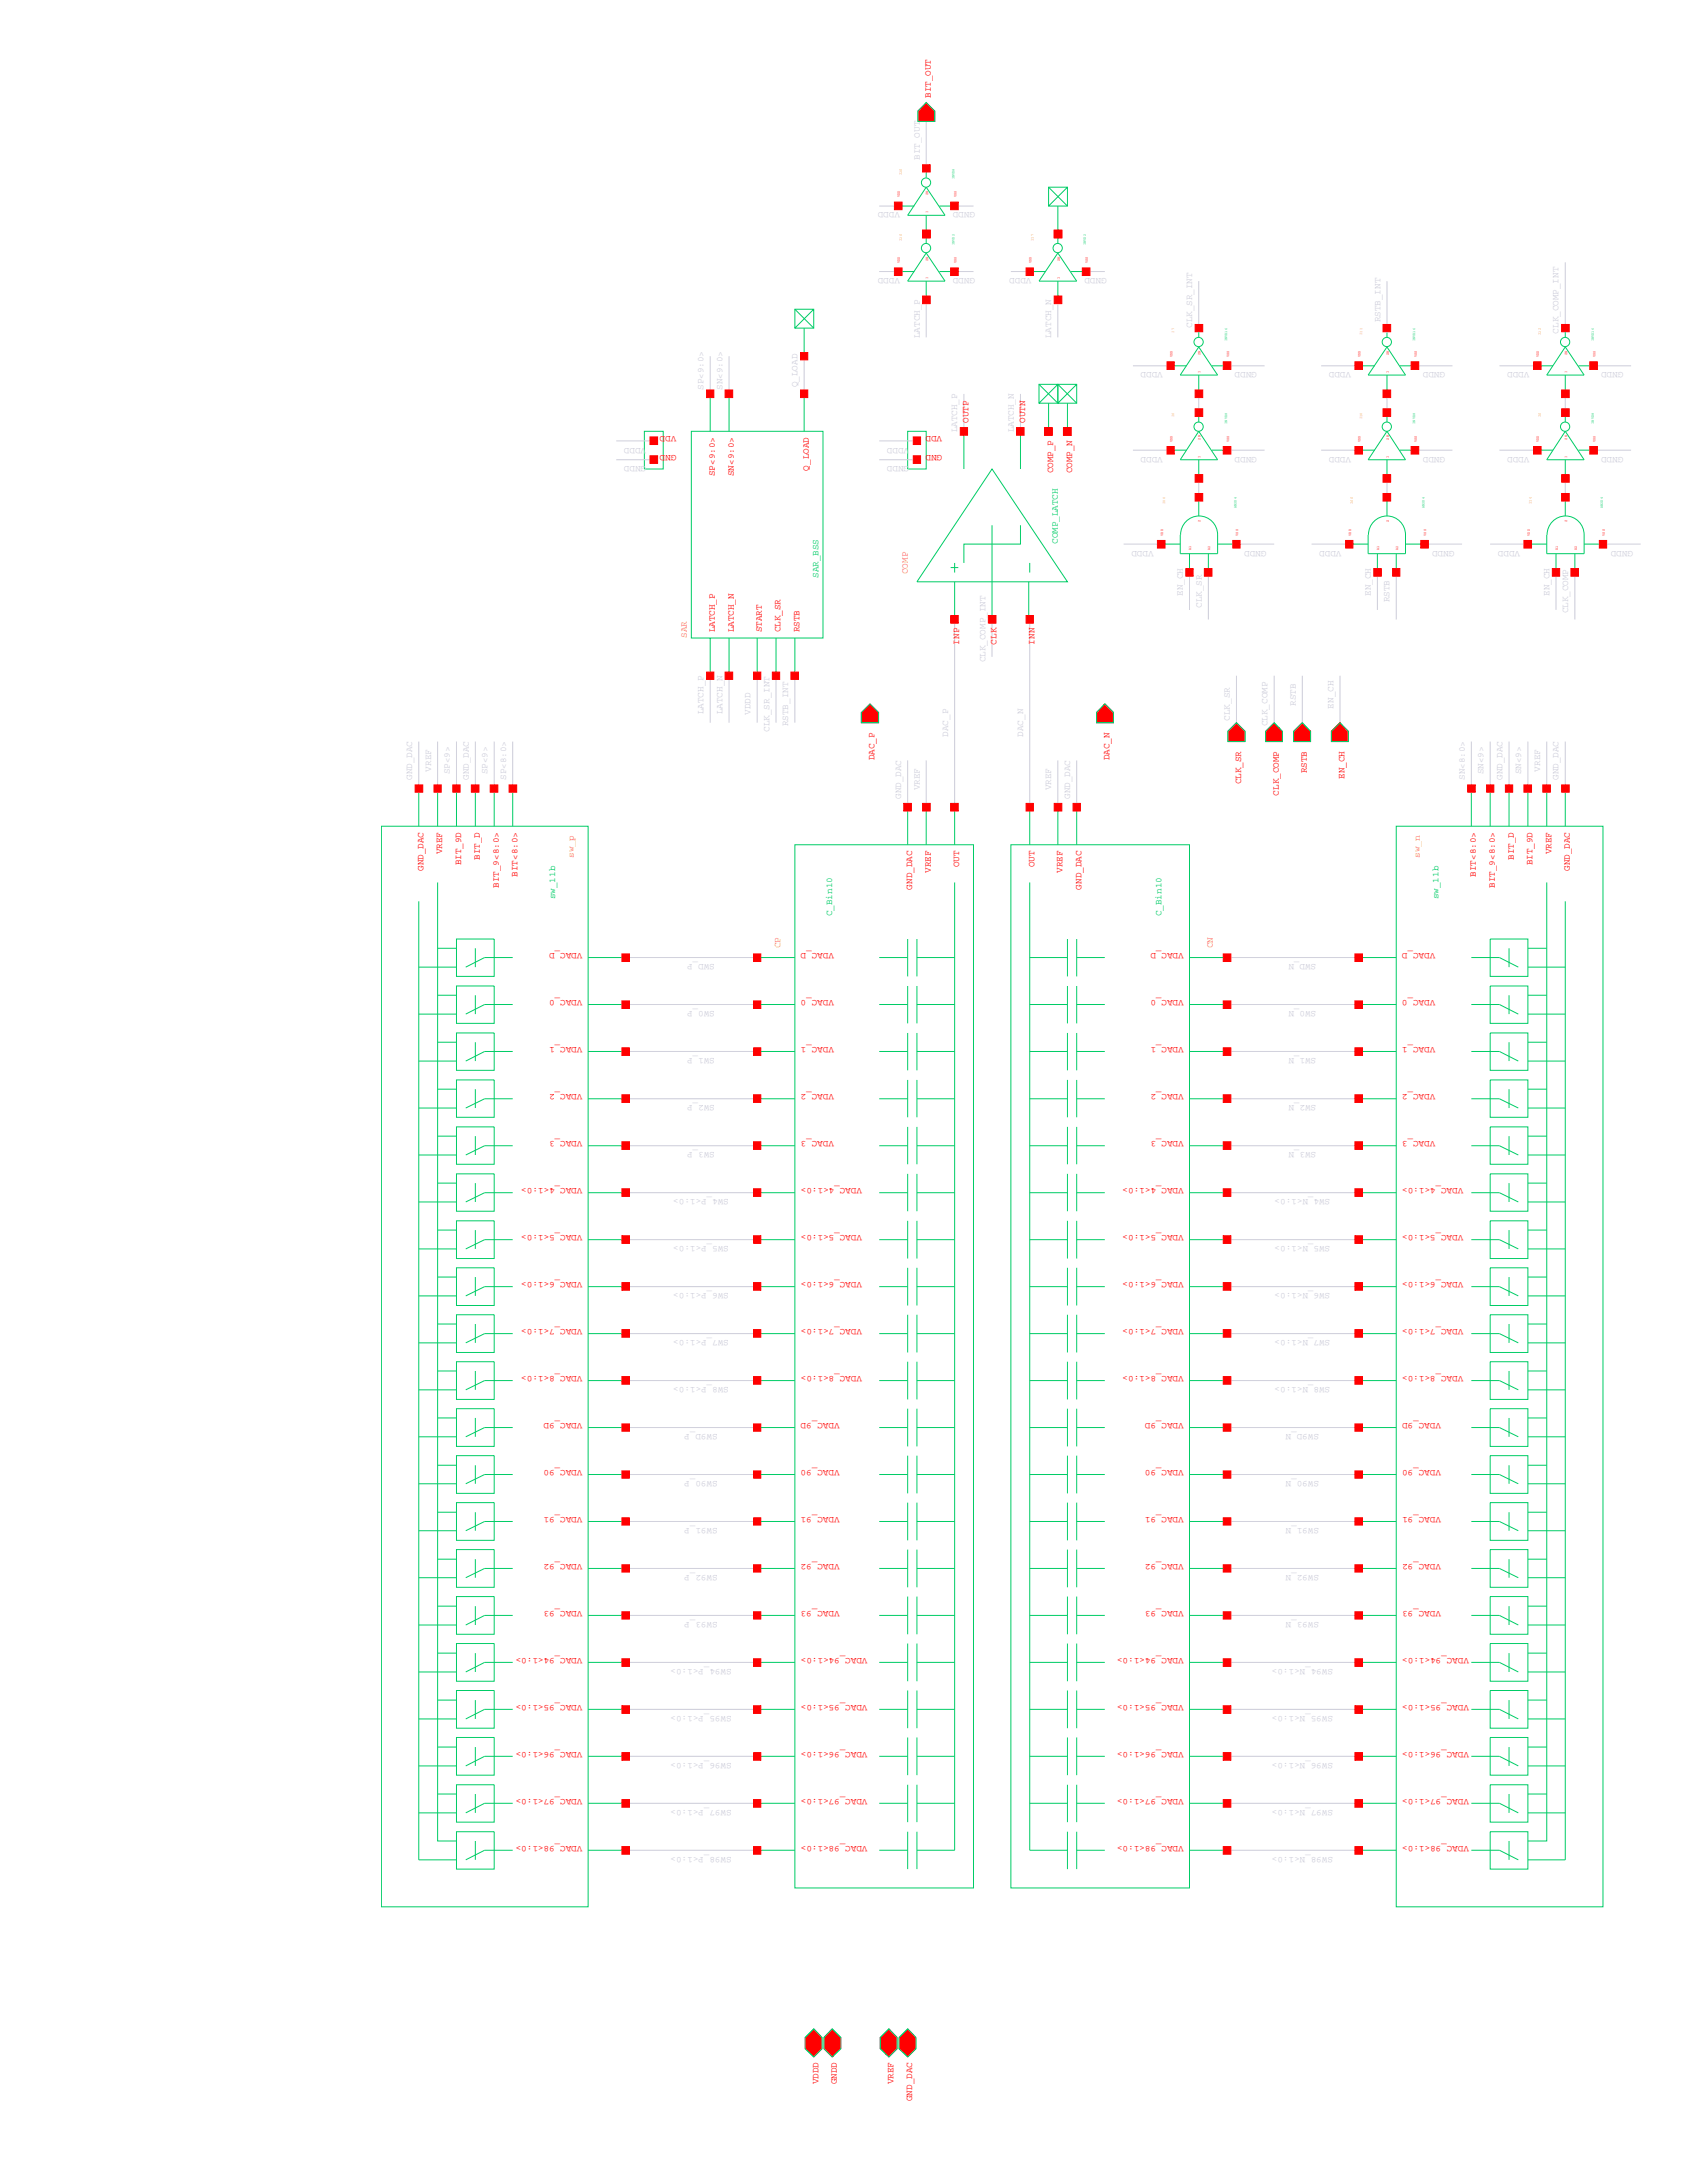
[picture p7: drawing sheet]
<svg xmlns="http://www.w3.org/2000/svg" width="216mm" height="279mm" viewBox="0 0 216 279" stroke-linecap="round" stroke-linejoin="round" font-family="sans-serif">
<defs><g id="words">
<g font-size="1.2" fill="#f00">
<text x="119.1" y="12.5" transform="rotate(-90 119.1 12.5)">BIT_OUT</text>
<text x="86.6" y="58.3" transform="rotate(-180 86.6 58.3)">GND</text>
<text x="86.6" y="55.8" transform="rotate(-180 86.6 55.8)">VDD</text>
<text x="120.6" y="58.3" transform="rotate(-180 120.6 58.3)">GND</text>
<text x="120.6" y="55.8" transform="rotate(-180 120.6 55.8)">VDD</text>
<text x="124" y="54.1" transform="rotate(-90 124 54.1)">OUTP</text>
<text x="131.2" y="54.1" transform="rotate(-90 131.2 54.1)">OUTN</text>
<text x="91.5" y="60.9" transform="rotate(-90 91.5 60.9)">SP&lt;9:0&gt;</text>
<text x="93.9" y="60.9" transform="rotate(-90 93.9 60.9)">SN&lt;9:0&gt;</text>
<text x="103.5" y="60.2" transform="rotate(-90 103.5 60.2)">Q_LOAD</text>
<text x="134.8" y="60.6" transform="rotate(-90 134.8 60.6)">COMP_P</text>
<text x="137.2" y="60.6" transform="rotate(-90 137.2 60.6)">COMP_N</text>
<text x="91.5" y="80.9" transform="rotate(-90 91.5 80.9)">LATCH_P</text>
<text x="93.9" y="80.9" transform="rotate(-90 93.9 80.9)">LATCH_N</text>
<text x="97.5" y="80.9" transform="rotate(-90 97.5 80.9)">START</text>
<text x="99.9" y="80.9" transform="rotate(-90 99.9 80.9)">CLK_SR</text>
<text x="102.3" y="80.9" transform="rotate(-90 102.3 80.9)">RSTB</text>
<text x="122.8" y="82.5" transform="rotate(-90 122.8 82.5)">INP</text>
<text x="127.6" y="82.5" transform="rotate(-90 127.6 82.5)">CLK</text>
<text x="132.4" y="82.5" transform="rotate(-90 132.4 82.5)">INN</text>
<text x="111.9" y="97.3" transform="rotate(-90 111.9 97.3)">DAC_P</text>
<text x="142" y="97.3" transform="rotate(-90 142 97.3)">DAC_N</text>
<text x="158.8" y="100.4" transform="rotate(-90 158.8 100.4)">CLK_SR</text>
<text x="163.7" y="101.8" transform="rotate(-90 163.7 101.8)">CLK_COMP</text>
<text x="167.3" y="99" transform="rotate(-90 167.3 99)">RSTB</text>
<text x="172.1" y="99.7" transform="rotate(-90 172.1 99.7)">EN_CH</text>
<text x="54.2" y="111.5" transform="rotate(-90 54.2 111.5)">GND_DAC</text>
<text x="56.6" y="109.3" transform="rotate(-90 56.6 109.3)">VREF</text>
<text x="59" y="110.8" transform="rotate(-90 59 110.8)">BIT_9D</text>
<text x="61.4" y="110" transform="rotate(-90 61.4 110)">BIT_D</text>
<text x="63.8" y="113.6" transform="rotate(-90 63.8 113.6)">BIT_9&lt;8:0&gt;</text>
<text x="66.2" y="112.2" transform="rotate(-90 66.2 112.2)">BIT&lt;8:0&gt;</text>
<text x="116.8" y="113.9" transform="rotate(-90 116.8 113.9)">GND_DAC</text>
<text x="119.1" y="111.7" transform="rotate(-90 119.1 111.7)">VREF</text>
<text x="122.8" y="111" transform="rotate(-90 122.8 111)">OUT</text>
<text x="132.4" y="111" transform="rotate(-90 132.4 111)">OUT</text>
<text x="136" y="111.7" transform="rotate(-90 136 111.7)">VREF</text>
<text x="138.4" y="113.9" transform="rotate(-90 138.4 113.9)">GND_DAC</text>
<text x="188.9" y="112.2" transform="rotate(-90 188.9 112.2)">BIT&lt;8:0&gt;</text>
<text x="191.3" y="113.6" transform="rotate(-90 191.3 113.6)">BIT_9&lt;8:0&gt;</text>
<text x="193.7" y="110" transform="rotate(-90 193.7 110)">BIT_D</text>
<text x="196.1" y="110.8" transform="rotate(-90 196.1 110.8)">BIT_9D</text>
<text x="198.5" y="109.3" transform="rotate(-90 198.5 109.3)">VREF</text>
<text x="200.9" y="111.5" transform="rotate(-90 200.9 111.5)">GND_DAC</text>
<text x="74.5" y="122" transform="rotate(-180 74.5 122)">VDAC_D</text>
<text x="106.7" y="122" transform="rotate(-180 106.7 122)">VDAC_D</text>
<text x="151.5" y="122" transform="rotate(-180 151.5 122)">VDAC_D</text>
<text x="183.7" y="122" transform="rotate(-180 183.7 122)">VDAC_D</text>
<text x="74.5" y="128" transform="rotate(-180 74.5 128)">VDAC_0</text>
<text x="106.7" y="128" transform="rotate(-180 106.7 128)">VDAC_0</text>
<text x="151.5" y="128" transform="rotate(-180 151.5 128)">VDAC_0</text>
<text x="183.7" y="128" transform="rotate(-180 183.7 128)">VDAC_0</text>
<text x="74.5" y="134" transform="rotate(-180 74.5 134)">VDAC_1</text>
<text x="106.7" y="134" transform="rotate(-180 106.7 134)">VDAC_1</text>
<text x="151.5" y="134" transform="rotate(-180 151.5 134)">VDAC_1</text>
<text x="183.7" y="134" transform="rotate(-180 183.7 134)">VDAC_1</text>
<text x="74.5" y="140" transform="rotate(-180 74.5 140)">VDAC_2</text>
<text x="106.7" y="140" transform="rotate(-180 106.7 140)">VDAC_2</text>
<text x="151.5" y="140" transform="rotate(-180 151.5 140)">VDAC_2</text>
<text x="183.7" y="140" transform="rotate(-180 183.7 140)">VDAC_2</text>
<text x="74.5" y="146" transform="rotate(-180 74.5 146)">VDAC_3</text>
<text x="106.7" y="146.1" transform="rotate(-180 106.7 146.1)">VDAC_3</text>
<text x="151.5" y="146.1" transform="rotate(-180 151.5 146.1)">VDAC_3</text>
<text x="183.7" y="146" transform="rotate(-180 183.7 146)">VDAC_3</text>
<text x="74.5" y="152.1" transform="rotate(-180 74.5 152.1)">VDAC_4&lt;1:0&gt;</text>
<text x="110.3" y="152.1" transform="rotate(-180 110.3 152.1)">VDAC_4&lt;1:0&gt;</text>
<text x="151.5" y="152.1" transform="rotate(-180 151.5 152.1)">VDAC_4&lt;1:0&gt;</text>
<text x="187.3" y="152.1" transform="rotate(-180 187.3 152.1)">VDAC_4&lt;1:0&gt;</text>
<text x="74.5" y="158.1" transform="rotate(-180 74.5 158.1)">VDAC_5&lt;1:0&gt;</text>
<text x="110.3" y="158.1" transform="rotate(-180 110.3 158.1)">VDAC_5&lt;1:0&gt;</text>
<text x="151.5" y="158.1" transform="rotate(-180 151.5 158.1)">VDAC_5&lt;1:0&gt;</text>
<text x="187.3" y="158.1" transform="rotate(-180 187.3 158.1)">VDAC_5&lt;1:0&gt;</text>
<text x="74.5" y="164.1" transform="rotate(-180 74.5 164.1)">VDAC_6&lt;1:0&gt;</text>
<text x="110.3" y="164.1" transform="rotate(-180 110.3 164.1)">VDAC_6&lt;1:0&gt;</text>
<text x="151.5" y="164.1" transform="rotate(-180 151.5 164.1)">VDAC_6&lt;1:0&gt;</text>
<text x="187.3" y="164.1" transform="rotate(-180 187.3 164.1)">VDAC_6&lt;1:0&gt;</text>
<text x="74.5" y="170.1" transform="rotate(-180 74.5 170.1)">VDAC_7&lt;1:0&gt;</text>
<text x="110.3" y="170.1" transform="rotate(-180 110.3 170.1)">VDAC_7&lt;1:0&gt;</text>
<text x="151.5" y="170.1" transform="rotate(-180 151.5 170.1)">VDAC_7&lt;1:0&gt;</text>
<text x="187.3" y="170.1" transform="rotate(-180 187.3 170.1)">VDAC_7&lt;1:0&gt;</text>
<text x="74.5" y="176.1" transform="rotate(-180 74.5 176.1)">VDAC_8&lt;1:0&gt;</text>
<text x="110.3" y="176.1" transform="rotate(-180 110.3 176.1)">VDAC_8&lt;1:0&gt;</text>
<text x="151.5" y="176.1" transform="rotate(-180 151.5 176.1)">VDAC_8&lt;1:0&gt;</text>
<text x="187.3" y="176.1" transform="rotate(-180 187.3 176.1)">VDAC_8&lt;1:0&gt;</text>
<text x="74.5" y="182.1" transform="rotate(-180 74.5 182.1)">VDAC_9D</text>
<text x="107.5" y="182.1" transform="rotate(-180 107.5 182.1)">VDAC_9D</text>
<text x="151.5" y="182.1" transform="rotate(-180 151.5 182.1)">VDAC_9D</text>
<text x="184.4" y="182.1" transform="rotate(-180 184.4 182.1)">VDAC_9D</text>
<text x="74.5" y="188.1" transform="rotate(-180 74.5 188.1)">VDAC_90</text>
<text x="107.5" y="188.1" transform="rotate(-180 107.5 188.1)">VDAC_90</text>
<text x="151.5" y="188.1" transform="rotate(-180 151.5 188.1)">VDAC_90</text>
<text x="184.4" y="188.1" transform="rotate(-180 184.4 188.1)">VDAC_90</text>
<text x="74.5" y="194.1" transform="rotate(-180 74.5 194.1)">VDAC_91</text>
<text x="107.5" y="194.1" transform="rotate(-180 107.5 194.1)">VDAC_91</text>
<text x="151.5" y="194.1" transform="rotate(-180 151.5 194.1)">VDAC_91</text>
<text x="184.4" y="194.1" transform="rotate(-180 184.4 194.1)">VDAC_91</text>
<text x="74.5" y="200.2" transform="rotate(-180 74.5 200.2)">VDAC_92</text>
<text x="107.5" y="200.2" transform="rotate(-180 107.5 200.2)">VDAC_92</text>
<text x="151.5" y="200.2" transform="rotate(-180 151.5 200.2)">VDAC_92</text>
<text x="184.4" y="200.2" transform="rotate(-180 184.4 200.2)">VDAC_92</text>
<text x="74.5" y="206.2" transform="rotate(-180 74.5 206.2)">VDAC_93</text>
<text x="107.5" y="206.2" transform="rotate(-180 107.5 206.2)">VDAC_93</text>
<text x="151.5" y="206.2" transform="rotate(-180 151.5 206.2)">VDAC_93</text>
<text x="184.4" y="206.2" transform="rotate(-180 184.4 206.2)">VDAC_93</text>
<text x="74.5" y="212.2" transform="rotate(-180 74.5 212.2)">VDAC_94&lt;1:0&gt;</text>
<text x="111" y="212.2" transform="rotate(-180 111 212.2)">VDAC_94&lt;1:0&gt;</text>
<text x="151.5" y="212.2" transform="rotate(-180 151.5 212.2)">VDAC_94&lt;1:0&gt;</text>
<text x="188" y="212.2" transform="rotate(-180 188 212.2)">VDAC_94&lt;1:0&gt;</text>
<text x="74.5" y="218.2" transform="rotate(-180 74.5 218.2)">VDAC_95&lt;1:0&gt;</text>
<text x="111" y="218.2" transform="rotate(-180 111 218.2)">VDAC_95&lt;1:0&gt;</text>
<text x="151.5" y="218.2" transform="rotate(-180 151.5 218.2)">VDAC_95&lt;1:0&gt;</text>
<text x="188" y="218.2" transform="rotate(-180 188 218.2)">VDAC_95&lt;1:0&gt;</text>
<text x="74.5" y="224.2" transform="rotate(-180 74.5 224.2)">VDAC_96&lt;1:0&gt;</text>
<text x="111" y="224.2" transform="rotate(-180 111 224.2)">VDAC_96&lt;1:0&gt;</text>
<text x="151.5" y="224.2" transform="rotate(-180 151.5 224.2)">VDAC_96&lt;1:0&gt;</text>
<text x="188" y="224.2" transform="rotate(-180 188 224.2)">VDAC_96&lt;1:0&gt;</text>
<text x="74.5" y="230.2" transform="rotate(-180 74.5 230.2)">VDAC_97&lt;1:0&gt;</text>
<text x="111" y="230.2" transform="rotate(-180 111 230.2)">VDAC_97&lt;1:0&gt;</text>
<text x="151.5" y="230.2" transform="rotate(-180 151.5 230.2)">VDAC_97&lt;1:0&gt;</text>
<text x="188" y="230.2" transform="rotate(-180 188 230.2)">VDAC_97&lt;1:0&gt;</text>
<text x="74.5" y="236.2" transform="rotate(-180 74.5 236.2)">VDAC_98&lt;1:0&gt;</text>
<text x="111" y="236.2" transform="rotate(-180 111 236.2)">VDAC_98&lt;1:0&gt;</text>
<text x="151.5" y="236.2" transform="rotate(-180 151.5 236.2)">VDAC_98&lt;1:0&gt;</text>
<text x="188" y="236.2" transform="rotate(-180 188 236.2)">VDAC_98&lt;1:0&gt;</text>
<text x="104.7" y="266.8" transform="rotate(-90 104.7 266.8)">VDDD</text>
<text x="107.1" y="266.8" transform="rotate(-90 107.1 266.8)">GNDD</text>
<text x="114.3" y="266.8" transform="rotate(-90 114.3 266.8)">VREF</text>
<text x="116.8" y="268.9" transform="rotate(-90 116.8 268.9)">GND_DAC</text>
</g>
<g font-size="1.2" fill="#ccccd9">
<text x="117.7" y="20.5" transform="rotate(-90 117.7 20.5)">BIT_OUT</text>
<text x="152.6" y="42" transform="rotate(-90 152.6 42)">CLK_SR_INT</text>
<text x="117.7" y="43.3" transform="rotate(-90 117.7 43.3)">LATCH_P</text>
<text x="134.5" y="43.3" transform="rotate(-90 134.5 43.3)">LATCH_N</text>
<text x="199.5" y="42.7" transform="rotate(-90 199.5 42.7)">CLK_COMP_INT</text>
<text x="102.1" y="49.6" transform="rotate(-90 102.1 49.6)">Q_LOAD</text>
<text x="82.7" y="59.7" transform="rotate(-180 82.7 59.7)">GNDD</text>
<text x="82.7" y="57.3" transform="rotate(-180 82.7 57.3)">VDDD</text>
<text x="116.4" y="59.7" transform="rotate(-180 116.4 59.7)">GNDD</text>
<text x="116.4" y="57.3" transform="rotate(-180 116.4 57.3)">VDDD</text>
<text x="122.5" y="55.3" transform="rotate(-90 122.5 55.3)">LATCH_P</text>
<text x="129.8" y="55.3" transform="rotate(-90 129.8 55.3)">LATCH_N</text>
<text x="151.4" y="76.3" transform="rotate(-90 151.4 76.3)">EN_CH</text>
<text x="153.8" y="77.8" transform="rotate(-90 153.8 77.8)">CLK_SR</text>
<text x="175.4" y="76.3" transform="rotate(-90 175.4 76.3)">EN_CH</text>
<text x="198.3" y="76.3" transform="rotate(-90 198.3 76.3)">EN_CH</text>
<text x="200.7" y="78.5" transform="rotate(-90 200.7 78.5)">CLK_COMP</text>
<text x="126.1" y="84.8" transform="rotate(-90 126.1 84.8)">CLK_COMP_INT</text>
<text x="90" y="91.4" transform="rotate(-90 90 91.4)">LATCH_P</text>
<text x="92.5" y="91.4" transform="rotate(-90 92.5 91.4)">LATCH_N</text>
<text x="98.5" y="93.7" transform="rotate(-90 98.5 93.7)">CLK_SR_INT</text>
<text x="100.9" y="93" transform="rotate(-90 100.9 93)">RSTB_INT</text>
<text x="130.9" y="94.3" transform="rotate(-90 130.9 94.3)">DAC_N</text>
<text x="162.2" y="93" transform="rotate(-90 162.2 93)">CLK_COMP</text>
<text x="52.7" y="99.8" transform="rotate(-90 52.7 99.8)">GND_DAC</text>
<text x="194.7" y="99.1" transform="rotate(-90 194.7 99.1)">SN&lt;9&gt;</text>
<text x="115.3" y="102.2" transform="rotate(-90 115.3 102.2)">GND_DAC</text>
<text x="136.9" y="102.2" transform="rotate(-90 136.9 102.2)">GND_DAC</text>
<text x="168.5" y="141.4" transform="rotate(-180 168.5 141.4)">SW2_N</text>
<text x="91.9" y="201.6" transform="rotate(-180 91.9 201.6)">SW92_P</text>
</g>
<g font-size="1.2" fill="#0c6">
<text x="135.4" y="69.6" transform="rotate(-90 135.4 69.6)">COMP_LATCH</text>
<text x="104.7" y="74" transform="rotate(-90 104.7 74)">SAR_BSS</text>
<text x="71" y="115.1" transform="rotate(-90 71 115.1)">sw_11b</text>
<text x="106.5" y="117.3" transform="rotate(-90 106.5 117.3)">C_Bin10</text>
<text x="148.6" y="117.3" transform="rotate(-90 148.6 117.3)">C_Bin10</text>
<text x="184.1" y="115.1" transform="rotate(-90 184.1 115.1)">sw_11b</text>
</g>
<g font-size="1.2" fill="#d9cc00">
<text x="116.2" y="73.5" transform="rotate(-90 116.2 73.5)">COMP</text>
<text x="87.9" y="81.7" transform="rotate(-90 87.9 81.7)">SAR</text>
<text x="73.4" y="109.8" transform="rotate(-90 73.4 109.8)">sw_p</text>
<text x="181.7" y="109.8" transform="rotate(-90 181.7 109.8)">sw_n</text>
<text x="99.9" y="121.4" transform="rotate(-90 99.9 121.4)">CP</text>
<text x="155.2" y="121.4" transform="rotate(-90 155.2 121.4)">CN</text>
</g>
<g font-size=".5" fill="#d9cc00">
<text x="115.4" y="22.4" transform="rotate(-90 115.4 22.4)">I18</text>
<text x="115.4" y="30.8" transform="rotate(-90 115.4 30.8)">I16</text>
<text x="132.2" y="30.8" transform="rotate(-90 132.2 30.8)">I17</text>
<text x="150.3" y="42.6" transform="rotate(-90 150.3 42.6)">I7</text>
<text x="174.3" y="42.8" transform="rotate(-90 174.3 42.8)">I11</text>
<text x="197.2" y="42.8" transform="rotate(-90 197.2 42.8)">I13</text>
<text x="150.3" y="53.4" transform="rotate(-90 150.3 53.4)">I6</text>
<text x="174.3" y="53.7" transform="rotate(-90 174.3 53.7)">I10</text>
<text x="197.2" y="53.4" transform="rotate(-90 197.2 53.4)">I8</text>
<text x="149.1" y="64.5" transform="rotate(-90 149.1 64.5)">I50</text>
<text x="173.1" y="64.5" transform="rotate(-90 173.1 64.5)">I49</text>
<text x="196" y="64.5" transform="rotate(-90 196 64.5)">I14</text>
</g>
<g font-size=".5" fill="#0c6">
<text x="122.2" y="23" transform="rotate(-90 122.2 23)">INVD8</text>
<text x="122.2" y="31.4" transform="rotate(-90 122.2 31.4)">INVD2</text>
<text x="139" y="31.4" transform="rotate(-90 139 31.4)">INVD2</text>
<text x="157.1" y="43.7" transform="rotate(-90 157.1 43.7)">INVD16</text>
<text x="181.1" y="43.7" transform="rotate(-90 181.1 43.7)">INVD16</text>
<text x="204" y="43.7" transform="rotate(-90 204 43.7)">INVD16</text>
<text x="157.1" y="54.2" transform="rotate(-90 157.1 54.2)">INVD8</text>
<text x="181.1" y="54.2" transform="rotate(-90 181.1 54.2)">INVD8</text>
<text x="204" y="54.2" transform="rotate(-90 204 54.2)">INVD8</text>
<text x="158.2" y="65" transform="rotate(-90 158.2 65)">AN2D4</text>
<text x="182.3" y="65" transform="rotate(-90 182.3 65)">AN2D4</text>
<text x="205.1" y="65" transform="rotate(-90 205.1 65)">AN2D4</text>
</g>
<g font-size=".5" fill="#f00">
<text x="115.2" y="25.3" transform="rotate(-90 115.2 25.3)">VDD</text>
<text x="118.8" y="27.3" transform="rotate(-90 118.8 27.3)">I</text>
<text x="118.8" y="25" transform="rotate(-90 118.8 25)">ZN</text>
<text x="122.4" y="25.3" transform="rotate(-90 122.4 25.3)">VSS</text>
<text x="115.2" y="33.7" transform="rotate(-90 115.2 33.7)">VDD</text>
<text x="118.8" y="35.7" transform="rotate(-90 118.8 35.7)">I</text>
<text x="118.8" y="33.4" transform="rotate(-90 118.8 33.4)">ZN</text>
<text x="122.4" y="33.7" transform="rotate(-90 122.4 33.7)">VSS</text>
<text x="132" y="33.7" transform="rotate(-90 132 33.7)">VDD</text>
<text x="135.6" y="35.7" transform="rotate(-90 135.6 35.7)">I</text>
<text x="135.6" y="33.4" transform="rotate(-90 135.6 33.4)">ZN</text>
<text x="139.2" y="33.7" transform="rotate(-90 139.2 33.7)">VSS</text>
<text x="150.1" y="45.7" transform="rotate(-90 150.1 45.7)">VDD</text>
<text x="153.6" y="47.8" transform="rotate(-90 153.6 47.8)">I</text>
<text x="153.6" y="45.4" transform="rotate(-90 153.6 45.4)">ZN</text>
<text x="157.3" y="45.7" transform="rotate(-90 157.3 45.7)">VSS</text>
<text x="174.1" y="45.7" transform="rotate(-90 174.1 45.7)">VDD</text>
<text x="177.7" y="47.8" transform="rotate(-90 177.7 47.8)">I</text>
<text x="177.7" y="45.4" transform="rotate(-90 177.7 45.4)">ZN</text>
<text x="181.3" y="45.7" transform="rotate(-90 181.3 45.7)">VSS</text>
<text x="197" y="45.7" transform="rotate(-90 197 45.7)">VDD</text>
<text x="200.6" y="47.8" transform="rotate(-90 200.6 47.8)">I</text>
<text x="200.6" y="45.4" transform="rotate(-90 200.6 45.4)">ZN</text>
<text x="204.2" y="45.7" transform="rotate(-90 204.2 45.7)">VSS</text>
<text x="150.1" y="56.6" transform="rotate(-90 150.1 56.6)">VDD</text>
<text x="153.6" y="58.6" transform="rotate(-90 153.6 58.6)">I</text>
<text x="153.6" y="56.3" transform="rotate(-90 153.6 56.3)">ZN</text>
<text x="157.3" y="56.6" transform="rotate(-90 157.3 56.6)">VSS</text>
<text x="174.1" y="56.6" transform="rotate(-90 174.1 56.6)">VDD</text>
<text x="177.7" y="58.6" transform="rotate(-90 177.7 58.6)">I</text>
<text x="177.7" y="56.3" transform="rotate(-90 177.7 56.3)">ZN</text>
<text x="181.3" y="56.6" transform="rotate(-90 181.3 56.6)">VSS</text>
<text x="197" y="56.6" transform="rotate(-90 197 56.6)">VDD</text>
<text x="200.6" y="58.6" transform="rotate(-90 200.6 58.6)">I</text>
<text x="200.6" y="56.3" transform="rotate(-90 200.6 56.3)">ZN</text>
<text x="204.2" y="56.6" transform="rotate(-90 204.2 56.6)">VSS</text>
<text x="148.9" y="68.6" transform="rotate(-90 148.9 68.6)">VDD</text>
<text x="152.5" y="70.4" transform="rotate(-90 152.5 70.4)">A1</text>
<text x="153.6" y="66.8" transform="rotate(-90 153.6 66.8)">Z</text>
<text x="154.9" y="70.4" transform="rotate(-90 154.9 70.4)">A2</text>
<text x="158.5" y="68.6" transform="rotate(-90 158.5 68.6)">VSS</text>
<text x="172.9" y="68.6" transform="rotate(-90 172.9 68.6)">VDD</text>
<text x="176.5" y="70.4" transform="rotate(-90 176.5 70.4)">A1</text>
<text x="177.7" y="66.8" transform="rotate(-90 177.7 66.8)">Z</text>
<text x="178.9" y="70.4" transform="rotate(-90 178.9 70.4)">A2</text>
<text x="182.5" y="68.6" transform="rotate(-90 182.5 68.6)">VSS</text>
<text x="195.8" y="68.6" transform="rotate(-90 195.8 68.6)">VDD</text>
<text x="199.4" y="70.4" transform="rotate(-90 199.4 70.4)">A1</text>
<text x="200.6" y="66.8" transform="rotate(-90 200.6 66.8)">Z</text>
<text x="201.8" y="70.4" transform="rotate(-90 201.8 70.4)">A2</text>
<text x="205.4" y="68.6" transform="rotate(-90 205.4 68.6)">VSS</text>
</g>
</g></defs>
<g fill="none" stroke="#0c6" stroke-width=".13">
<path d="M101.7 39.6l2.4 2.4M101.7 39.6h2.4v2.4h-2.4zM104.1 39.6l-2.4 2.4M114.9 34.8h2.1M114.9 26.4h2.1M118.5 32.4l2.4 3.6h-4.7zM118.5 24l2.4 3.6h-4.7zM118.5 27.6v3.6M118.5 21.5v1.2M118.5 36v2.4M120.2 34.8h2M120.2 26.4h2"/>
<path d="M131.8 34.8h2M134.2 24l2.4 2.4M134.2 24h2.4v2.4h-2.4zM135.4 26.4v4.8M135.4 36v2.4M135.4 32.4l2.4 3.6h-4.8zM136.6 24l-2.4 2.4M137.1 34.8h1.9M82.5 55.2h2.4v4.8h-2.4zM88.5 55.2h16.8v26.5h-16.8zM90.9 50.4v4.8M93.3 50.4v4.8"/>
<path d="M102.9 42v3.6M102.9 50.4v4.8M116.2 55.2h2.3v4.8h-2.3zM123.4 55.2v4.8M130.6 55.2v4.8M133 49.2l2.4 2.4 2.4-2.4M133 49.2h2.4v2.4h-2.4zM133 51.6l2.4-2.4 2.4 2.4M134.2 51.6v3.6M135.4 49.2h2.4v2.4h-2.4zM136.6 51.6v3.6M149.8 57.6h2"/>
<path d="M149.8 46.8h2M153.4 55.2l2.4 3.6h-4.8zM153.4 44.4l2.4 3.6h-4.8zM153.4 42v1.2M153.4 52.8v1.2M153.4 58.8v2.4M153.4 48v2.4M155.1 57.6h2M155.1 46.8h2M173.9 57.6h2M173.9 46.8h2M177.5 42v1.2"/>
<path d="M177.5 48v2.4M177.5 52.8v1.2M177.5 58.8v2.4M177.5 55.2l2.4 3.6h-4.8zM177.5 44.4l2.4 3.6h-4.8zM179.2 57.6h1.9M179.2 46.8h1.9M196.7 57.6h2.1M196.7 46.8h2.1M200.3 42v1.2M200.3 48v2.4M200.3 52.8v1.2"/>
<path d="M200.3 58.8v2.4M200.3 55.2l2.4 3.6h-4.7zM200.3 44.4l2.4 3.6h-4.7zM202 57.6h2M202 46.8h2M121.7 72.6h.9M122.2 72.1v1.2M122.2 74.5v4.8M127 67.2v12.1M127 60l9.6 14.5h-19.3zM130.6 67.2v2.4h-7.2v2.5M131.7 74.5v4.8"/>
<path d="M131.8 72.1v1.2M148.6 69.6h2.4M151 68.5v2.4h4.8v-2.4a2.37 2.37 0 0 0-2.3-2.5 2.37 2.37 0 0 0-2.4 2.5M152.2 70.9v2.4M153.4 63.6v2.4M154.6 70.9v2.4M155.8 69.6h2.4M172.7 69.6h2.4M175.1 68.5v2.4h4.8v-2.4a2.37 2.37 0 0 0-2.4-2.5 2.37 2.37 0 0 0-2.4 2.5M176.3 70.9v2.4M177.5 63.6v2.4M178.7 70.9v2.4"/>
<path d="M179.9 69.6h2.4M195.5 69.6h2.5M198 68.5v2.4h4.7v-2.4a2.37 2.37 0 0 0-2.3-2.5 2.37 2.37 0 0 0-2.4 2.5M199.1 70.9v2.4M200.3 63.6v2.4M201.5 70.9v2.4M202.7 69.6h2.4M90.9 81.7v4.8M93.3 81.7v4.8M96.9 81.7v4.8M99.3 81.7v4.8M101.7 81.7v4.8"/>
<path d="M48.8 105.7h26.5v138.4h-26.5zM53.6 115.4v122.6h4.8M53.6 100.9v4.8M56 112.9v122.7h2.4M56 100.9v4.8M58.4 100.9v4.8M60.8 100.9v4.8M63.2 100.9v4.8M65.6 100.9v4.8M101.7 108.1h22.9v133.5h-22.9zM116.2 103.3v4.8M118.5 103.3v4.8"/>
<path d="M122.2 112.9v123.9h-4.9M122.2 103.3v4.8M129.4 108.1h22.8v133.5h-22.8zM131.8 112.9v123.9h4.8M131.8 103.3v4.8M135.4 103.3v4.8M137.8 103.3v4.8M178.7 105.7h26.4v138.4h-26.4zM188.3 100.9v4.8M190.7 100.9v4.8M193.1 100.9v4.8M195.5 100.9v4.8"/>
<path d="M198 112.9v122.7h-2.5M198 100.9v4.8M200.3 100.9v4.8M200.3 115.4v122.6h-4.8M53.6 123.8h4.8M53.6 129.8h4.8M53.6 135.8h4.8M56 121.4h2.4M56 127.4h2.4M56 133.4h2.4M56 139.4h2.4M58.4 120.2h4.8v4.8h-4.8z"/>
<path d="M58.4 126.2h4.8v4.8h-4.8zM58.4 132.2h4.8v4.8h-4.8zM58.4 138.2h4.8v4.8h-4.8zM60.8 121.4v2.4M60.8 127.4v2.4M60.8 133.4v2.4M60.8 139.4v2.4M65.6 122.6h-3.6l-2.4 1.2M65.6 128.6h-3.6l-2.4 1.2M65.6 134.6h-3.6l-2.4 1.2M75.3 122.6h4.8M75.3 128.6h4.8"/>
<path d="M75.3 134.6h4.8M96.9 122.6h4.8M96.9 128.6h4.8M96.9 134.6h4.8M112.5 122.6h3.7M112.5 128.6h3.7M112.5 134.6h3.7M116.2 120.2v4.8M116.2 126.2v4.8M116.2 132.2v4.8M116.2 138.2v4.8M117.3 122.6h4.9"/>
<path d="M117.3 128.6h4.9M117.3 134.6h4.9M117.3 120.2v4.8M117.3 126.2v4.8M117.3 132.2v4.8M117.3 138.2v4.8M131.8 122.6h4.8M131.8 128.6h4.8M131.8 134.6h4.8M136.6 120.2v4.8M136.6 126.2v4.8M136.6 132.2v4.8"/>
<path d="M136.6 138.2v4.8M137.8 120.2v4.8M137.8 126.2v4.8M137.8 132.2v4.8M137.8 138.2v4.8M137.8 122.6h3.6M137.8 128.6h3.6M137.8 134.6h3.6M152.2 122.6h4.9M152.2 128.6h4.9M152.2 134.6h4.9M173.9 122.6h4.8"/>
<path d="M173.9 128.6h4.8M173.9 134.6h4.8M188.3 122.6h3.6l2.4 1.2M188.3 128.6h3.6l2.4 1.2M188.3 134.6h3.6l2.4 1.2M190.7 120.2h4.8v4.8h-4.8zM190.7 126.2h4.8v4.8h-4.8zM190.7 132.2h4.8v4.8h-4.8zM190.7 138.2h4.8v4.8h-4.8zM193.1 121.4v2.4M193.1 127.4v2.4M193.1 133.4v2.4"/>
<path d="M193.1 139.4v2.4M195.5 123.8h4.8M195.5 129.8h4.8M195.5 135.8h4.8M195.5 121.4h2.5M195.5 127.4h2.5M195.5 133.4h2.5M195.5 139.4h2.5M53.6 141.8h4.8M53.6 147.8h4.8M53.6 153.8h4.8M53.6 159.9h4.8"/>
<path d="M56 145.4h2.4M56 151.4h2.4M56 157.4h2.4M58.4 144.2h4.8v4.8h-4.8zM58.4 150.2h4.8v4.8h-4.8zM58.4 156.3h4.8v4.8h-4.8zM60.8 145.4v2.4M60.8 151.4v2.4M60.8 157.4v2.5M65.6 140.6h-3.6l-2.4 1.2M65.6 146.6h-3.6l-2.4 1.2M65.6 152.7h-3.6l-2.4 1.1"/>
<path d="M65.6 158.7h-3.6l-2.4 1.2M75.3 140.6h4.8M75.3 146.6h4.8M75.3 152.7h4.8M75.3 158.7h4.8M96.9 140.6h4.8M96.9 146.6h4.8M96.9 152.7h4.8M96.9 158.7h4.8M112.5 140.6h3.7M112.5 146.6h3.7M112.5 152.7h3.7"/>
<path d="M112.5 158.7h3.7M116.2 144.2v4.8M116.2 150.2v4.8M116.2 156.3v4.8M117.3 140.6h4.9M117.3 146.6h4.9M117.3 152.7h4.9M117.3 158.7h4.9M117.3 144.2v4.8M117.3 150.2v4.8M117.3 156.3v4.8M131.8 140.6h4.8"/>
<path d="M131.8 146.6h4.8M131.8 152.7h4.8M131.8 158.7h4.8M136.6 144.2v4.8M136.6 150.2v4.8M136.6 156.3v4.8M137.8 144.2v4.8M137.8 150.2v4.8M137.8 156.3v4.8M137.8 140.6h3.6M137.8 146.6h3.6M137.8 152.7h3.6"/>
<path d="M137.8 158.7h3.6M152.2 140.6h4.9M152.2 146.6h4.9M152.2 152.7h4.9M152.2 158.7h4.9M173.9 140.6h4.8M173.9 146.6h4.8M173.9 152.7h4.8M173.9 158.7h4.8M188.3 140.6h3.6l2.4 1.2M188.3 146.6h3.6l2.4 1.2M188.3 152.7h3.6l2.4 1.1"/>
<path d="M188.3 158.7h3.6l2.4 1.2M190.7 144.2h4.8v4.8h-4.8zM190.7 150.2h4.8v4.8h-4.8zM190.7 156.3h4.8v4.8h-4.8zM193.1 145.4v2.4M193.1 151.4v2.4M193.1 157.4v2.5M195.5 141.8h4.8M195.5 147.8h4.8M195.5 153.8h4.8M195.5 159.9h4.8M195.5 145.4h2.5"/>
<path d="M195.5 151.4h2.5M195.5 157.4h2.5M53.6 165.9h4.8M53.6 171.9h4.8M53.6 177.9h4.8M56 163.4h2.4M56 169.5h2.4M56 175.5h2.4M58.4 162.3h4.8v4.8h-4.8zM58.4 168.3h4.8v4.8h-4.8zM58.4 174.3h4.8v4.8h-4.8zM60.8 163.4v2.5"/>
<path d="M60.8 169.5v2.4M60.8 175.5v2.4M65.6 164.7h-3.6l-2.4 1.2M65.6 170.7h-3.6l-2.4 1.2M65.6 176.7h-3.6l-2.4 1.2M75.3 164.7h4.8M75.3 170.7h4.8M75.3 176.7h4.8M96.9 164.7h4.8M96.9 170.7h4.8M96.9 176.7h4.8M112.5 164.7h3.7"/>
<path d="M112.5 170.7h3.7M112.5 176.7h3.7M116.2 162.3v4.8M116.2 168.3v4.8M116.2 174.3v4.8M117.3 164.7h4.9M117.3 170.7h4.9M117.3 176.7h4.9M117.3 162.3v4.8M117.3 168.3v4.8M117.3 174.3v4.8M131.8 164.7h4.8"/>
<path d="M131.8 170.7h4.8M131.8 176.7h4.8M136.6 162.3v4.8M136.6 168.3v4.8M136.6 174.3v4.8M137.8 162.3v4.8M137.8 168.3v4.8M137.8 174.3v4.8M137.8 164.7h3.6M137.8 170.7h3.6M137.8 176.7h3.6M152.2 164.7h4.9"/>
<path d="M152.2 170.7h4.9M152.2 176.7h4.9M173.9 164.7h4.8M173.9 170.7h4.8M173.9 176.7h4.8M188.3 164.7h3.6l2.4 1.2M188.3 170.7h3.6l2.4 1.2M188.3 176.7h3.6l2.4 1.2M190.7 162.3h4.8v4.8h-4.8zM190.7 168.3h4.8v4.8h-4.8zM190.7 174.3h4.8v4.8h-4.8zM193.1 163.4v2.5"/>
<path d="M193.1 169.5v2.4M193.1 175.5v2.4M195.5 165.9h4.8M195.5 171.9h4.8M195.5 177.9h4.8M195.5 163.4h2.5M195.5 169.5h2.5M195.5 175.5h2.5M53.6 183.9h4.8M53.6 189.9h4.8M53.6 195.9h4.8M56 181.5h2.4"/>
<path d="M56 187.5h2.4M56 193.5h2.4M56 199.6h2.4M58.4 180.3h4.8v4.8h-4.8zM58.4 186.3h4.8v4.8h-4.8zM58.4 192.3h4.8v4.8h-4.8zM58.4 198.3h4.8v4.9h-4.8zM60.8 181.5v2.4M60.8 187.5v2.4M60.8 193.5v2.4M60.8 199.6v2.3M65.6 182.7h-3.6l-2.4 1.2"/>
<path d="M65.6 188.7h-3.6l-2.4 1.2M65.6 194.7h-3.6l-2.4 1.2M75.3 182.7h4.8M75.3 188.7h4.8M75.3 194.7h4.8M96.9 182.7h4.8M96.9 188.7h4.8M96.9 194.7h4.8M112.5 182.7h3.7M112.5 188.7h3.7M112.5 194.7h3.7M116.2 180.3v4.8"/>
<path d="M116.2 186.3v4.8M116.2 192.3v4.8M116.2 198.3v4.9M117.3 182.7h4.9M117.3 188.7h4.9M117.3 194.7h4.9M117.3 180.3v4.8M117.3 186.3v4.8M117.3 192.3v4.8M117.3 198.3v4.9M131.8 182.7h4.8M131.8 188.7h4.8"/>
<path d="M131.8 194.7h4.8M136.6 180.3v4.8M136.6 186.3v4.8M136.6 192.3v4.8M136.6 198.3v4.9M137.8 180.3v4.8M137.8 186.3v4.8M137.8 192.3v4.8M137.8 198.3v4.9M137.8 182.7h3.6M137.8 188.7h3.6M137.8 194.7h3.6"/>
<path d="M152.2 182.7h4.9M152.2 188.7h4.9M152.2 194.7h4.9M173.9 182.7h4.8M173.9 188.7h4.8M173.9 194.7h4.8M188.3 182.7h3.6l2.4 1.2M188.3 188.7h3.6l2.4 1.2M188.3 194.7h3.6l2.4 1.2M190.7 180.3h4.8v4.8h-4.8zM190.7 186.3h4.8v4.8h-4.8zM190.7 192.3h4.8v4.8h-4.8z"/>
<path d="M190.7 198.3h4.8v4.9h-4.8zM193.1 181.5v2.4M193.1 187.5v2.4M193.1 193.5v2.4M193.1 199.6v2.3M195.5 183.9h4.8M195.5 189.9h4.8M195.5 195.9h4.8M195.5 181.5h2.5M195.5 187.5h2.5M195.5 193.5h2.5M195.5 199.6h2.5"/>
<path d="M53.6 214h4.8M53.6 208h4.8M53.6 201.9h4.8M56 217.6h2.4M56 211.6h2.4M56 205.6h2.4M58.4 210.4h4.8v4.8h-4.8zM58.4 216.4h4.8v4.8h-4.8zM58.4 204.3h4.8v4.9h-4.8zM60.8 211.6v2.4M60.8 217.6v2.4M60.8 205.6v2.4"/>
<path d="M65.6 212.8h-3.6l-2.4 1.2M65.6 218.8h-3.6l-2.4 1.2M65.6 206.8h-3.6l-2.4 1.2M65.6 200.7h-3.6l-2.4 1.2M75.3 212.8h4.8M75.3 218.8h4.8M75.3 206.8h4.8M75.3 200.7h4.8M96.9 200.7h4.8M96.9 206.8h4.8M96.9 212.8h4.8M96.9 218.8h4.8"/>
<path d="M112.5 200.7h3.7M112.5 206.8h3.7M112.5 212.8h3.7M112.5 218.8h3.7M116.2 204.3v4.9M116.2 210.4v4.8M116.2 216.4v4.8M117.3 200.7h4.9M117.3 206.8h4.9M117.3 212.8h4.9M117.3 204.3v4.9M117.3 210.4v4.8"/>
<path d="M117.3 218.8h4.9M117.3 216.4v4.8M131.8 200.7h4.8M131.8 206.8h4.8M131.8 212.8h4.8M131.8 218.8h4.8M136.6 204.3v4.9M136.6 210.4v4.8M136.6 216.4v4.8M137.8 204.3v4.9M137.8 210.4v4.8M137.8 216.4v4.8"/>
<path d="M137.8 200.7h3.6M137.8 206.8h3.6M137.8 212.8h3.6M137.8 218.8h3.6M152.2 200.7h4.9M152.2 206.8h4.9M152.2 212.8h4.9M152.2 218.8h4.9M173.9 200.7h4.8M173.9 206.8h4.8M173.9 212.8h4.8M173.9 218.8h4.8"/>
<path d="M188.3 200.7h3.6l2.4 1.2M188.3 206.8h3.6l2.4 1.2M188.3 212.8h3.6l2.4 1.2M188.3 218.8h3.6l2.4 1.2M190.7 204.3h4.8v4.9h-4.8zM190.7 210.4h4.8v4.8h-4.8zM190.7 216.4h4.8v4.8h-4.8zM193.1 205.6v2.4M193.1 211.6v2.4M193.1 217.6v2.4M195.5 201.9h4.8M195.5 208h4.8"/>
<path d="M195.5 214h4.8M195.5 205.6h2.5M195.5 211.6h2.5M195.5 217.6h2.5M53.6 220h4.8M53.6 226h4.8M53.6 232h4.8M56 223.6h2.4M56 229.6h2.4M58.4 222.4h4.8v4.8h-4.8zM58.4 228.4h4.8v4.8h-4.8zM58.4 234.4h4.8v4.8h-4.8z"/>
<path d="M60.8 223.6v2.4M60.8 229.6v2.4M60.8 235.6v2.4M65.6 224.8h-3.6l-2.4 1.2M65.6 230.8h-3.6l-2.4 1.2M65.6 236.8h-3.6l-2.4 1.2M75.3 224.8h4.8M75.3 230.8h4.8M75.3 236.8h4.8M96.9 224.8h4.8M96.9 230.8h4.8M96.9 236.8h4.8"/>
<path d="M112.5 224.8h3.7M112.5 230.8h3.7M112.5 236.8h3.7M116.2 222.4v4.8M116.2 228.4v4.8M116.2 234.4v4.8M117.3 224.8h4.9M117.3 230.8h4.9M117.3 222.4v4.8M117.3 228.4v4.8M117.3 234.4v4.8M131.8 224.8h4.8"/>
<path d="M131.8 230.8h4.8M136.6 222.4v4.8M136.6 228.4v4.8M136.6 234.4v4.8M137.8 222.4v4.8M137.8 228.4v4.8M137.8 234.4v4.8M137.8 224.8h3.6M137.8 230.8h3.6M137.8 236.8h3.6M152.2 224.8h4.9M152.2 230.8h4.9"/>
<path d="M152.2 236.8h4.9M173.9 224.8h4.8M173.9 230.8h4.8M173.9 236.8h4.8M188.3 224.8h3.6l2.4 1.2M188.3 230.8h3.6l2.4 1.2M188.3 236.8h3.6l2.4 1.2M190.7 222.4h4.8v4.8h-4.8zM190.7 228.4h4.8v4.8h-4.8zM190.7 234.4h4.8v4.8h-4.8zM193.1 223.6v2.4M193.1 229.6v2.4"/>
<path d="M193.1 235.6v2.4M195.5 220h4.8M195.5 226h4.8M195.5 232h4.8M195.5 223.6h2.5M195.5 229.6h2.5"/>
<circle cx="118.5" cy="23.4" r=".59"/>
<circle cx="118.5" cy="31.7" r=".59"/>
<circle cx="135.4" cy="31.7" r=".59"/>
<circle cx="153.4" cy="43.8" r=".59"/>
<circle cx="153.4" cy="54.6" r=".59"/>
<circle cx="177.5" cy="43.8" r=".59"/>
<circle cx="177.5" cy="54.6" r=".59"/>
<circle cx="200.3" cy="43.8" r=".59"/>
<circle cx="200.3" cy="54.6" r=".59"/>
</g>
<g fill="none" stroke="#ccccd9" stroke-width=".13">
<path d="M118.5 14.3v7.2M112.5 34.8h2.4M112.5 26.4h2.4M118.5 38.4v4.8M122.2 26.4h2.4M122.2 34.8h2.4M129.4 34.8h2.4M135.4 38.4v4.8M139 34.8h2.4M153.4 36v6M177.5 36v6M200.3 33.6v8.4"/>
<path d="M78.9 56.4h4.8M78.9 58.8h4.8M90.9 45.6v4.8M93.3 45.6v4.8M102.9 45.6v4.8M112.5 56.4h4.8M112.5 58.8h4.8M123.4 50.4v4.8M130.6 50.4v4.8M145 46.8h4.8M145 57.6h4.8M153.4 50.4v2.4"/>
<path d="M157.1 46.8h4.7M157.1 57.6h4.7M169.1 46.8h4.8M169.1 57.6h4.8M177.5 50.4v2.4M181.1 46.8h4.8M181.1 57.6h4.8M191.9 46.8h4.8M191.9 57.6h4.8M200.3 50.4v2.4M204 46.8h4.7M204 57.6h4.7"/>
<path d="M122.2 79.3v24M127 79.3v4.8M131.8 79.3v24M143.8 69.6h4.8M152.2 73.3v4.8M153.4 61.2v2.4M154.6 73.3v6M158.2 69.6h4.9M167.9 69.6h4.8M176.3 73.3v4.8M177.5 61.2v2.4M178.7 73.3v6"/>
<path d="M182.3 69.6h4.8M190.7 69.6h4.8M199.1 73.3v4.8M200.3 61.2v2.4M201.5 73.3v6M205.1 69.6h4.9M53.6 94.9v6M56 94.9v6M58.4 94.9v6M60.8 94.9v6M63.2 94.9v6M65.6 94.9v6"/>
<path d="M90.9 86.5v6M93.3 86.5v6M96.9 86.5v6M99.3 86.5v6M101.7 86.5v6M116.2 97.3v6M118.5 97.3v6M135.4 97.3v6M137.8 97.3v6M158.2 86.5v6M163.1 86.5v7.2M166.7 86.5v6"/>
<path d="M171.5 86.5v6M188.3 94.9v6M190.7 94.9v6M193.1 94.9v6M195.5 94.9v6M198 94.9v6M200.3 94.9v6M80.1 134.6h16.8M80.1 128.6h16.8M80.1 122.6h16.8M157.1 134.6h16.8M157.1 128.6h16.8"/>
<path d="M157.1 122.6h16.8M80.1 158.7h16.8M80.1 152.7h16.8M80.1 146.6h16.8M80.1 140.6h16.8M157.1 158.7h16.8M157.1 152.7h16.8M157.1 146.6h16.8M157.1 140.6h16.8M80.1 176.7h16.8M80.1 170.7h16.8M80.1 164.7h16.8"/>
<path d="M157.1 176.7h16.8M157.1 170.7h16.8M157.1 164.7h16.8M80.1 194.7h16.8M80.1 188.7h16.8M80.1 182.7h16.8M157.1 194.7h16.8M157.1 188.7h16.8M157.1 182.7h16.8M80.1 218.8h16.8M80.1 212.8h16.8M80.1 206.8h16.8"/>
<path d="M80.1 200.7h16.8M157.1 218.8h16.8M157.1 212.8h16.8M157.1 206.8h16.8M157.1 200.7h16.8M80.1 236.8h16.8M80.1 230.8h16.8M80.1 224.8h16.8M157.1 236.8h16.8M157.1 230.8h16.8M157.1 224.8h16.8"/>
</g>
<g fill="#f00" stroke="#f00" stroke-width=".13">
<path d="M199.9 60.7h.9v1h-.9z"/>
<path d="M203.5 57.2h.9v.9h-.9z"/>
<path d="M196.3 57.2h.9v.9h-.9z"/>
<path d="M199.9 52.3h.9v1h-.9z"/>
<path d="M199.9 49.9h.9v1h-.9z"/>
<path d="M203.5 46.3h.9v1h-.9z"/>
<path d="M196.3 46.3h.9v1h-.9z"/>
<path d="M199.9 41.5h.9v1h-.9z"/>
<path d="M198.7 72.8h.9v.9h-.9z"/>
<path d="M201 72.8h1v.9h-1z"/>
<path d="M195 69.2h1v.9h-1z"/>
<path d="M204.7 69.2h.9v.9h-.9z"/>
<path d="M199.9 63.2h.9v.9h-.9z"/>
<path d="M195 100.5h1v.9h-1z"/>
<path d="M190.2 100.5h1v.9h-1z"/>
<path d="M187.8 100.5h1v.9h-1z"/>
<path d="M199.9 100.5h.9v.9h-.9z"/>
<path d="M197.4 100.5h1v.9h-1z"/>
<path d="M192.7 100.5h.9v.9h-.9z"/>
<path d="M173.4 122.1h1v1h-1z"/>
<path d="M173.4 128.1h1v1h-1z"/>
<path d="M173.4 134.1h1v1h-1z"/>
<path d="M173.4 140.1h1v1h-1z"/>
<path d="M173.4 146.1h1v1h-1z"/>
<path d="M173.4 152.1h1v1h-1z"/>
<path d="M173.4 158.2h1v.9h-1z"/>
<path d="M173.4 164.2h1v.9h-1z"/>
<path d="M173.4 170.2h1v1h-1z"/>
<path d="M173.4 176.2h1v1h-1z"/>
<path d="M173.4 182.2h1v1h-1z"/>
<path d="M173.4 188.3h1v.9h-1z"/>
<path d="M173.4 194.3h1v.9h-1z"/>
<path d="M173.4 200.3h1v.9h-1z"/>
<path d="M173.4 206.3h1v.9h-1z"/>
<path d="M173.4 212.3h1v1h-1z"/>
<path d="M173.4 218.3h1v1h-1z"/>
<path d="M173.4 224.3h1v1h-1z"/>
<path d="M173.4 230.3h1v1h-1z"/>
<path d="M173.4 236.3h1v1h-1z"/>
<path d="M177 49.9h1v1h-1z"/>
<path d="M180.6 46.3h1v1h-1z"/>
<path d="M173.4 46.3h1v1h-1z"/>
<path d="M177 41.5h1v1h-1z"/>
<path d="M177 60.7h1v1h-1z"/>
<path d="M180.6 57.2h1v.9h-1z"/>
<path d="M173.4 57.2h1v.9h-1z"/>
<path d="M177 52.3h1v1h-1z"/>
<path d="M175.8 72.8h1v.9h-1z"/>
<path d="M178.2 72.8h1v.9h-1z"/>
<path d="M172.2 69.2h.9v.9h-.9z"/>
<path d="M181.8 69.2h1v.9h-1z"/>
<path d="M177 63.2h1v.9h-1z"/>
<path d="M171.5 92.5l1.1 1.1v1.3h-2.2v-1.3z"/>
<path d="M166.7 92.5l1 1.1v1.3h-2.1v-1.3z"/>
<path d="M163.1 92.5l1 1.1v1.3h-2.1v-1.3z"/>
<path d="M158.2 92.5l1.1 1.1v1.3h-2.2v-1.3z"/>
<path d="M153 49.9h.9v1h-.9z"/>
<path d="M156.5 46.3h1v1h-1z"/>
<path d="M149.4 46.3h.9v1h-.9z"/>
<path d="M153 41.5h.9v1h-.9z"/>
<path d="M153 60.7h.9v1h-.9z"/>
<path d="M156.5 57.2h1v.9h-1z"/>
<path d="M149.4 57.2h.9v.9h-.9z"/>
<path d="M153 52.3h.9v1h-.9z"/>
<path d="M151.8 72.8h.9v.9h-.9z"/>
<path d="M154.1 72.8h1v.9h-1z"/>
<path d="M148.1 69.2h1v.9h-1z"/>
<path d="M157.8 69.2h.9v.9h-.9z"/>
<path d="M153 63.2h.9v.9h-.9z"/>
<path d="M141.4 90.1l1.1 1.1v1.3h-2.2v-1.3z"/>
<path d="M136.1 54.7h1v1h-1z"/>
<path d="M134.9 29.5h1v.9h-1z"/>
<path d="M133.7 54.7h1v1h-1z"/>
<path d="M134.9 37.9h1v1h-1z"/>
<path d="M138.5 34.3h1v1h-1z"/>
<path d="M131.3 34.3h.9v1h-.9z"/>
<path d="M156.5 236.3h1v1h-1z"/>
<path d="M156.5 230.3h1v1h-1z"/>
<path d="M156.5 224.3h1v1h-1z"/>
<path d="M156.5 218.3h1v1h-1z"/>
<path d="M156.5 212.3h1v1h-1z"/>
<path d="M156.5 206.3h1v.9h-1z"/>
<path d="M156.5 200.3h1v.9h-1z"/>
<path d="M156.5 194.3h1v.9h-1z"/>
<path d="M156.5 188.3h1v.9h-1z"/>
<path d="M156.5 182.2h1v1h-1z"/>
<path d="M156.5 176.2h1v1h-1z"/>
<path d="M156.5 170.2h1v1h-1z"/>
<path d="M156.5 164.2h1v.9h-1z"/>
<path d="M156.5 158.2h1v.9h-1z"/>
<path d="M156.5 152.1h1v1h-1z"/>
<path d="M156.5 146.1h1v1h-1z"/>
<path d="M156.5 140.1h1v1h-1z"/>
<path d="M156.5 134.1h1v1h-1z"/>
<path d="M156.5 128.1h1v1h-1z"/>
<path d="M156.5 122.1h1v1h-1z"/>
<path d="M131.3 102.8h.9v1h-.9z"/>
<path d="M137.3 102.8h1v1h-1z"/>
<path d="M134.9 102.8h1v1h-1z"/>
<path d="M118.5 13.1l1.1 1.1v1.3h-2.1v-1.3z"/>
<path d="M116.2 259.7l1 1.1v1.4l-1 1.1-1.1-1.1v-1.4z"/>
<path d="M126.5 78.8h1v1h-1z"/>
<path d="M131.3 78.8h.9v1h-.9z"/>
<path d="M121.7 78.8h.9v1h-.9z"/>
<path d="M116.9 58.3h.9v1h-.9z"/>
<path d="M116.9 55.9h.9v1h-.9z"/>
<path d="M130.1 54.7h1v1h-1z"/>
<path d="M122.9 54.7h.9v1h-.9z"/>
<path d="M118.1 37.9h.9v1h-.9z"/>
<path d="M121.7 34.3h.9v1h-.9z"/>
<path d="M114.5 34.3h.9v1h-.9z"/>
<path d="M118.1 29.5h.9v.9h-.9z"/>
<path d="M121.7 25.9h.9v.9h-.9z"/>
<path d="M114.5 25.9h.9v.9h-.9z"/>
<path d="M118.1 21.1h.9v.9h-.9z"/>
<path d="M113.7 259.7l1.1 1.1v1.4l-1.1 1.1-1.1-1.1v-1.4z"/>
<path d="M111.3 90.1l1.1 1.1v1.3h-2.2v-1.3z"/>
<path d="M106.5 259.7l1.1 1.1v1.4l-1.1 1.1-1-1.1v-1.4z"/>
<path d="M104.1 259.7l1.1 1.1v1.4l-1.1 1.1-1.1-1.1v-1.4z"/>
<path d="M102.4 45.1h1v1h-1z"/>
<path d="M96.4 236.3h1v1h-1z"/>
<path d="M96.4 230.3h1v1h-1z"/>
<path d="M96.4 224.3h1v1h-1z"/>
<path d="M96.4 218.3h1v1h-1z"/>
<path d="M96.4 212.3h1v1h-1z"/>
<path d="M96.4 206.3h1v.9h-1z"/>
<path d="M96.4 200.3h1v.9h-1z"/>
<path d="M96.4 194.3h1v.9h-1z"/>
<path d="M96.4 188.3h1v.9h-1z"/>
<path d="M96.4 182.2h1v1h-1z"/>
<path d="M96.4 176.2h1v1h-1z"/>
<path d="M96.4 170.2h1v1h-1z"/>
<path d="M96.4 164.2h1v.9h-1z"/>
<path d="M96.4 158.2h1v.9h-1z"/>
<path d="M96.4 152.1h1v1h-1z"/>
<path d="M96.4 146.1h1v1h-1z"/>
<path d="M96.4 140.1h1v1h-1z"/>
<path d="M96.4 134.1h1v1h-1z"/>
<path d="M96.4 128.1h1v1h-1z"/>
<path d="M96.4 122.1h1v1h-1z"/>
<path d="M121.7 102.8h.9v1h-.9z"/>
<path d="M115.7 102.8h.9v1h-.9z"/>
<path d="M118.1 102.8h.9v1h-.9z"/>
<path d="M98.8 86h1v1h-1z"/>
<path d="M92.8 86h1v1h-1z"/>
<path d="M90.4 86h1v1h-1z"/>
<path d="M101.2 86h1v1h-1z"/>
<path d="M96.4 86h1v1h-1z"/>
<path d="M83.2 58.3h1v1h-1z"/>
</g>
<path d="M83.2 55.9h1v1h-1z" fill="#f00"/>
<path d="M83.2 55.9h1v1h-1z" fill="none" stroke="#f00" stroke-width=".13"/>
<g fill="#f00" stroke="#f00" stroke-width=".13">
<path d="M102.4 49.9h1v1h-1z"/>
<path d="M92.8 49.9h1v1h-1z"/>
<path d="M90.4 49.9h1v1h-1z"/>
<path d="M58 100.5h.9v.9h-.9z"/>
<path d="M62.7 100.5h1v.9h-1z"/>
<path d="M65.2 100.5h.9v.9h-.9z"/>
<path d="M53.1 100.5h1v.9h-1z"/>
<path d="M55.5 100.5h1v.9h-1z"/>
<path d="M60.3 100.5h1v.9h-1z"/>
<path d="M79.6 122.1h1v1h-1z"/>
<path d="M79.6 128.1h1v1h-1z"/>
<path d="M79.6 134.1h1v1h-1z"/>
<path d="M79.6 140.1h1v1h-1z"/>
<path d="M79.6 146.1h1v1h-1z"/>
<path d="M79.6 152.1h1v1h-1z"/>
<path d="M79.6 158.2h1v.9h-1z"/>
<path d="M79.6 164.2h1v.9h-1z"/>
<path d="M79.6 170.2h1v1h-1z"/>
<path d="M79.6 176.2h1v1h-1z"/>
<path d="M79.6 182.2h1v1h-1z"/>
<path d="M79.6 188.3h1v.9h-1z"/>
<path d="M79.6 194.3h1v.9h-1z"/>
<path d="M79.6 200.3h1v.9h-1z"/>
<path d="M79.6 206.3h1v.9h-1z"/>
<path d="M79.6 212.3h1v1h-1z"/>
<path d="M79.6 218.3h1v1h-1z"/>
<path d="M79.6 224.3h1v1h-1z"/>
<path d="M79.6 230.3h1v1h-1z"/>
<path d="M79.6 236.3h1v1h-1z"/>
</g>
<path d="M118.5 13.1l1.1 1.1v1.3h-2.1v-1.3zM111.3 90.1l1.1 1.1v1.3h-2.2v-1.3zM141.4 90.1l1.1 1.1v1.3h-2.2v-1.3zM158.2 92.5l1.1 1.1v1.3h-2.2v-1.3zM163.1 92.5l1 1.1v1.3h-2.1v-1.3zM166.7 92.5l1 1.1v1.3h-2.1v-1.3zM171.5 92.5l1.1 1.1v1.3h-2.2v-1.3zM106.5 259.7l1.1 1.1v1.4l-1.1 1.1-1-1.1v-1.4zM103 260.8l1.1-1.1 1.1 1.1v1.4l-1.1 1.1-1.1-1.1zM112.6 260.8l1.1-1.1 1.1 1.1v1.4l-1.1 1.1-1.1-1.1zM115.1 260.8l1.1-1.1 1 1.1v1.4l-1 1.1-1.1-1.1z" fill="none" stroke="#0c6" stroke-width=".13"/>
<use href="#words"/>
</svg>
